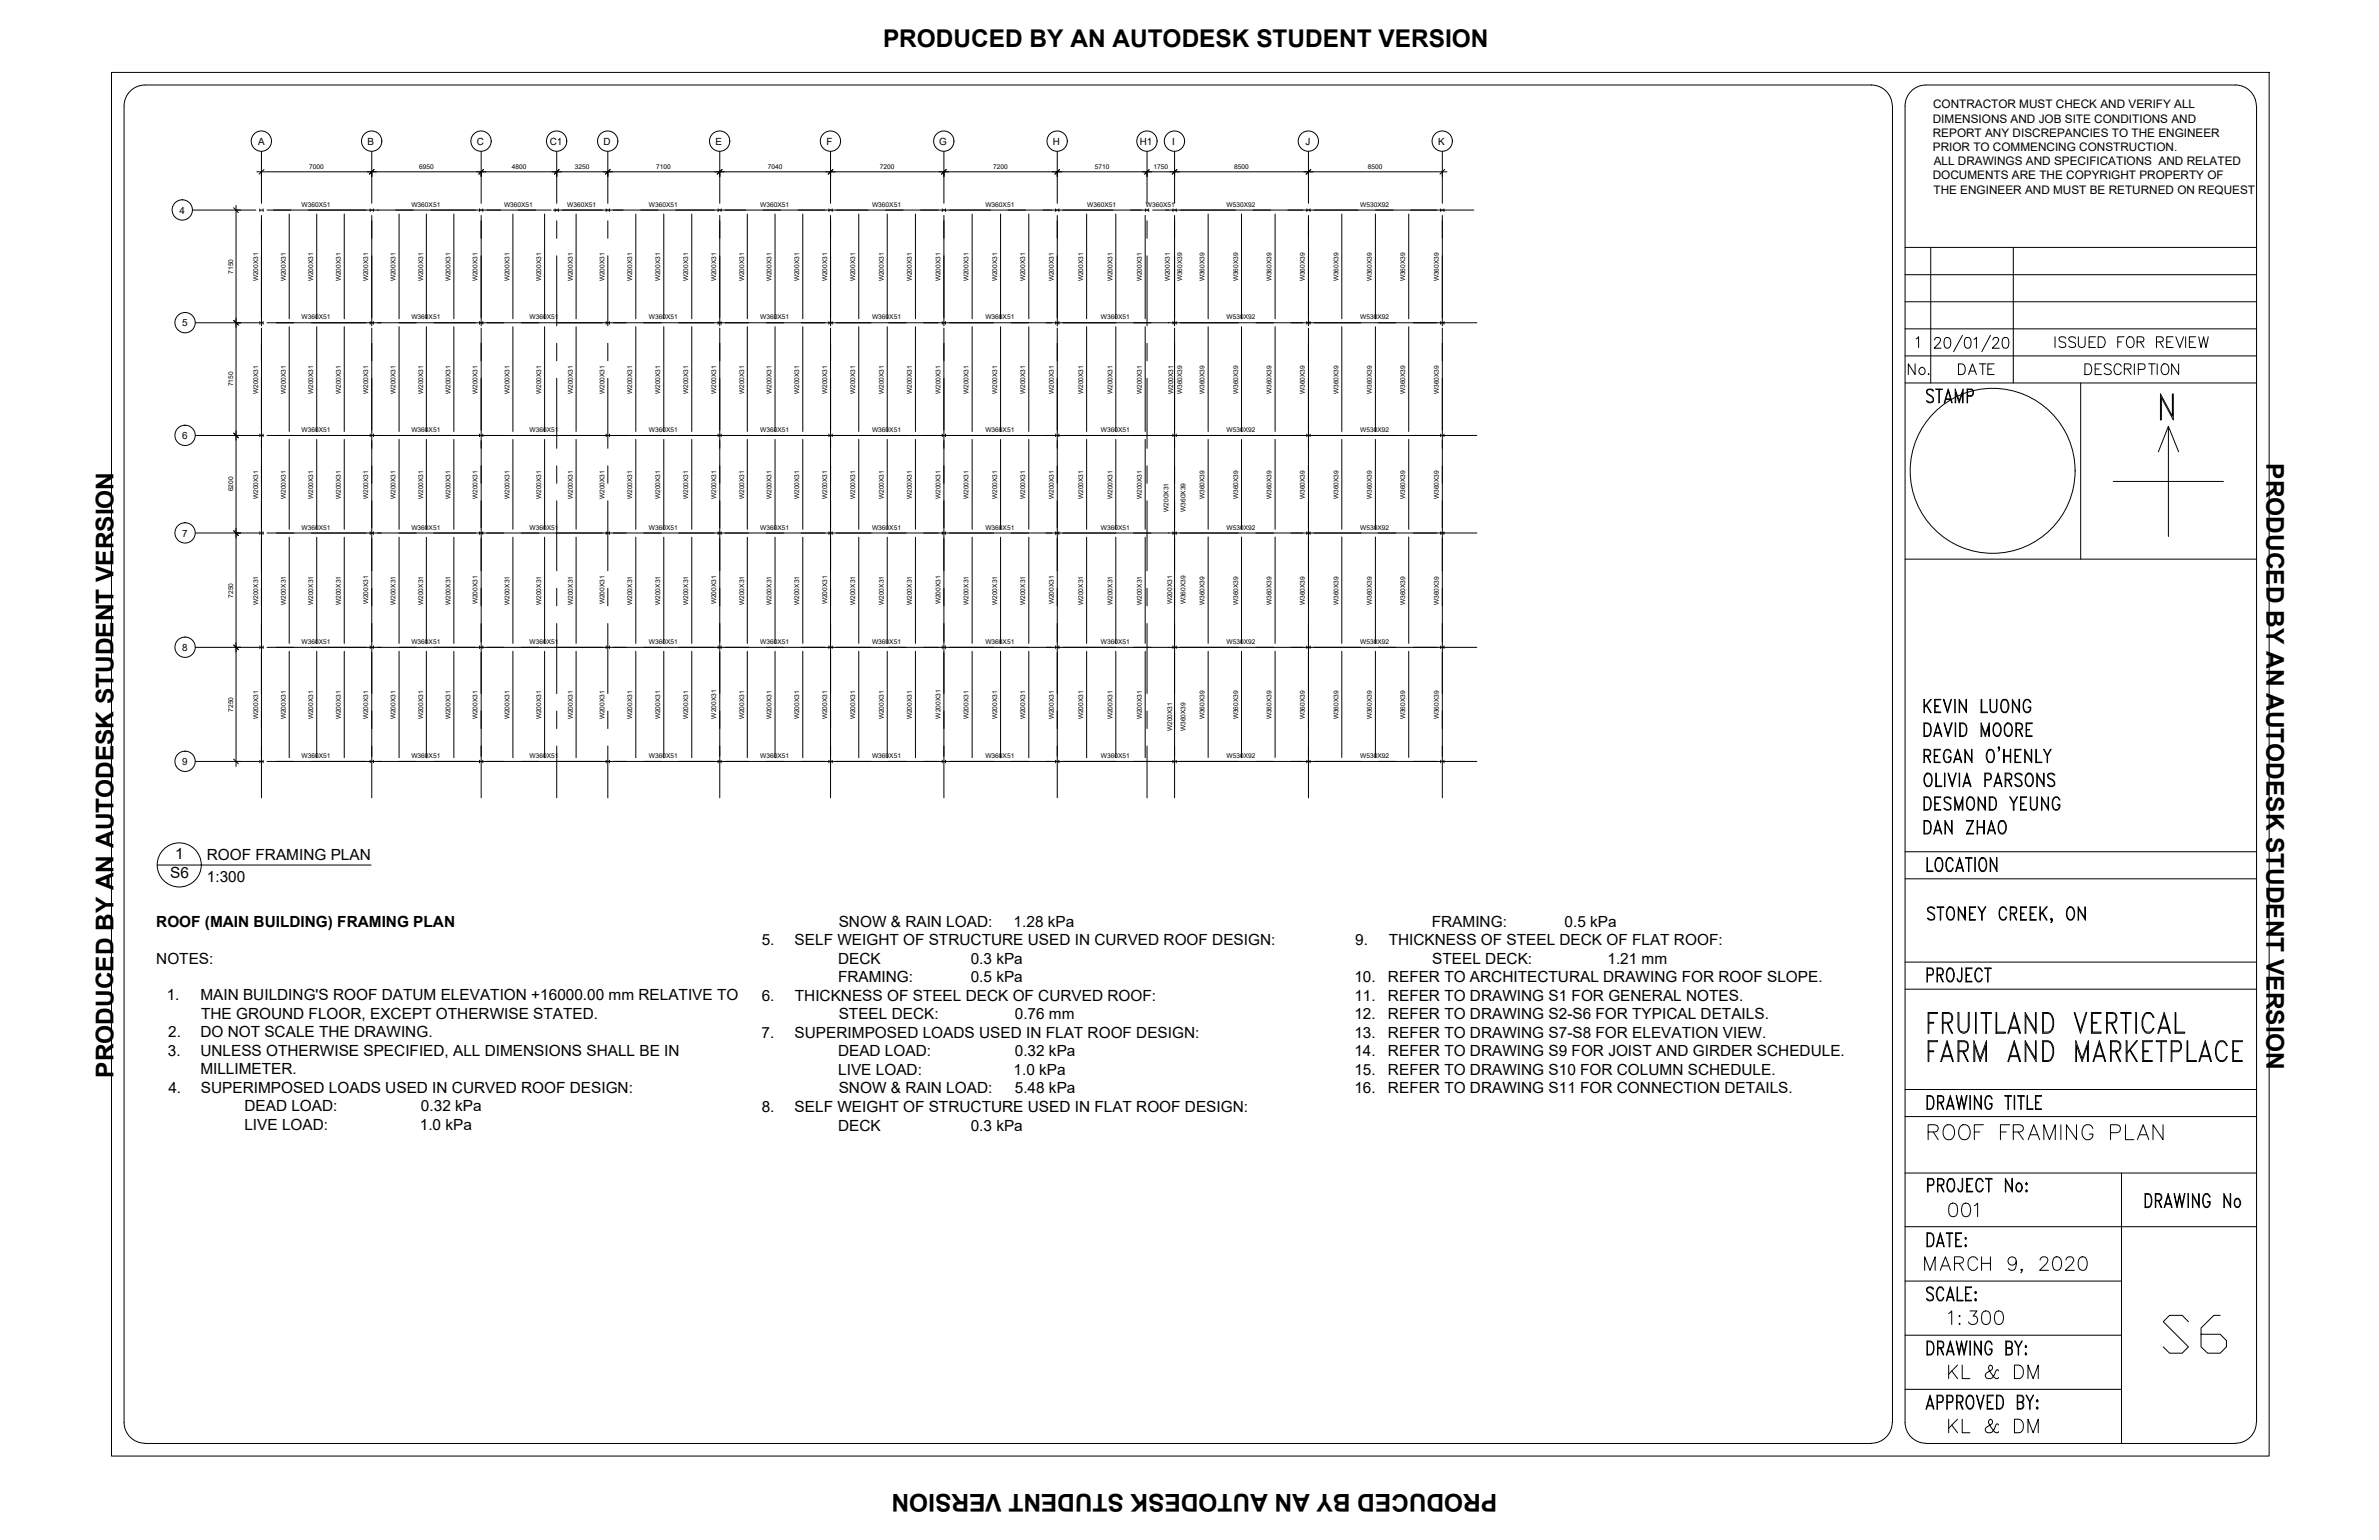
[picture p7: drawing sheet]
<svg xmlns="http://www.w3.org/2000/svg" width="432mm" height="279mm" viewBox="0 0 432 279" stroke-linecap="round" stroke-linejoin="round" font-family="sans-serif">
<defs><g id="words">
<text font-size="11" x="391.6" y="246.6">S6</text>
<g font-size="6.2">
<text x="349.2" y="208.1">ROOF FRAMING PLAN</text>
<text x="348.5" y="232.1">MARCH 9, 2020</text>
</g>
<g font-size="5.7">
<text x="348.9" y="74.4">STAMP</text>
<text x="352.8" y="221.9">001</text>
<text x="352.8" y="241.7">1:300</text>
<text x="352.8" y="261.1">KL &amp; DM</text>
</g>
<text font-size="5.3" x="352.8" y="251.2">KL &amp; DM</text>
<g font-size="4.9">
<text x="372.2" y="64.2">ISSUED FOR REVIEW</text>
<text x="345.4" y="69.1">No.</text>
<text x="354.5" y="69.1">DATE</text>
</g>
<g font-size="4.4">
<text x="160.3" y="8.6">PRODUCED BY AN AUTODESK STUDENT VERSION</text>
<text x="411.4" y="84.1" transform="rotate(90 411.4 84.1)">PRODUCED BY AN AUTODESK STUDENT VERSION</text>
<text x="20.6" y="195.5" transform="rotate(-90 20.6 195.5)">PRODUCED BY AN AUTODESK STUDENT VERSION</text>
<text x="271.7" y="271" transform="rotate(180 271.7 271)">PRODUCED BY AN AUTODESK STUDENT VERSION</text>
</g>
<g font-size="2.8">
<text x="31.8" y="155.9">1</text>
<text x="30.9" y="159.2">S6</text>
<text x="37.5" y="156">ROOF FRAMING PLAN</text>
<text x="37.5" y="160.1">1:300</text>
<text x="28.4" y="168.1">ROOF (MAIN BUILDING) FRAMING PLAN</text>
<text x="138.3" y="171.5">5.</text>
<text x="144.2" y="171.5">SELF WEIGHT OF STRUCTURE USED IN CURVED ROOF DESIGN:</text>
<text x="152.2" y="168.1">SNOW &amp; RAIN LOAD:</text>
<text x="184" y="168.1">1.28 kPa</text>
<text x="246" y="171.5">9.</text>
<text x="252.1" y="171.5">THICKNESS OF STEEL DECK OF FLAT ROOF:</text>
<text x="259.9" y="168.1">FRAMING:</text>
<text x="284" y="168.1">0.5 kPa</text>
<text x="28.4" y="174.8">NOTES:</text>
<text x="152.1" y="174.9">DECK</text>
<text x="152.1" y="178.2">FRAMING:</text>
<text x="176.2" y="174.9">0.3 kPa</text>
<text x="176.2" y="178.2">0.5 kPa</text>
<text x="245.8" y="178.2">10.</text>
<text x="251.9" y="178.2">REFER TO ARCHITECTURAL DRAWING FOR ROOF SLOPE.</text>
<text x="260" y="174.9">STEEL DECK:</text>
<text x="291.8" y="174.9">1.21 mm</text>
<text x="30.3" y="181.5">1.</text>
<text x="36.4" y="181.5">MAIN BUILDING'S ROOF DATUM ELEVATION +16000.00 mm RELATIVE TO</text>
<text x="36.5" y="184.8">THE GROUND FLOOR, EXCEPT OTHERWISE STATED.</text>
<text x="138.3" y="181.5">6.</text>
<text x="144.3" y="181.5">THICKNESS OF STEEL DECK OF CURVED ROOF:</text>
<text x="152.2" y="184.9">STEEL DECK:</text>
<text x="184.2" y="184.9">0.76 mm</text>
<text x="245.8" y="181.5">11.</text>
<text x="245.8" y="184.9">12.</text>
<text x="251.9" y="181.5">REFER TO DRAWING S1 FOR GENERAL NOTES.</text>
<text x="251.9" y="184.9">REFER TO DRAWING S2-S6 FOR TYPICAL DETAILS.</text>
<text x="30.5" y="191.6">3.</text>
<text x="30.5" y="188.2">2.</text>
<text x="36.4" y="188.2">DO NOT SCALE THE DRAWING.</text>
<text x="36.4" y="191.6">UNLESS OTHERWISE SPECIFIED, ALL DIMENSIONS SHALL BE IN</text>
<text x="138.2" y="188.3">7.</text>
<text x="144.2" y="188.3">SUPERIMPOSED LOADS USED IN FLAT ROOF DESIGN:</text>
<text x="152.1" y="191.7">DEAD LOAD:</text>
<text x="184.2" y="191.7">0.32 kPa</text>
<text x="245.8" y="188.3">13.</text>
<text x="245.8" y="191.7">14.</text>
<text x="251.9" y="188.3">REFER TO DRAWING S7-S8 FOR ELEVATION VIEW.</text>
<text x="251.9" y="191.7">REFER TO DRAWING S9 FOR JOIST AND GIRDER SCHEDULE.</text>
<text x="36.4" y="194.9">MILLIMETER.</text>
<text x="152.1" y="195">LIVE LOAD:</text>
<text x="184" y="195">1.0 kPa</text>
<text x="245.8" y="195">15.</text>
<text x="251.9" y="195">REFER TO DRAWING S10 FOR COLUMN SCHEDULE.</text>
<text x="30.6" y="198.3">4.</text>
<text x="36.4" y="198.3">SUPERIMPOSED LOADS USED IN CURVED ROOF DESIGN:</text>
<text x="44.4" y="201.6">DEAD LOAD:</text>
<text x="76.4" y="201.6">0.32 kPa</text>
<text x="138.3" y="201.7">8.</text>
<text x="144.2" y="201.7">SELF WEIGHT OF STRUCTURE USED IN FLAT ROOF DESIGN:</text>
<text x="152.2" y="198.4">SNOW &amp; RAIN LOAD:</text>
<text x="184.2" y="198.4">5.48 kPa</text>
<text x="245.8" y="198.4">16.</text>
<text x="251.9" y="198.4">REFER TO DRAWING S11 FOR CONNECTION DETAILS.</text>
<text x="44.4" y="205">LIVE LOAD:</text>
<text x="76.2" y="205">1.0 kPa</text>
<text x="152.1" y="205.1">DECK</text>
<text x="176.2" y="205.1">0.3 kPa</text>
</g>
<g font-size="2.1">
<text x="350.8" y="22.2">DIMENSIONS AND JOB SITE CONDITIONS AND</text>
<text x="350.9" y="19.7">CONTRACTOR MUST CHECK AND VERIFY ALL</text>
<text x="350.8" y="24.8">REPORT ANY DISCREPANCIES TO THE ENGINEER</text>
<text x="350.8" y="27.4">PRIOR TO COMMENCING CONSTRUCTION.</text>
<text x="351" y="30">ALL DRAWINGS AND SPECIFICATIONS AND RELATED</text>
<text x="350.8" y="32.5">DOCUMENTS ARE THE COPYRIGHT PROPERTY OF</text>
<text x="350.9" y="35.1">THE ENGINEER AND MUST BE RETURNED ON REQUEST</text>
</g>
<g font-size="1.8">
<text x="46.9" y="26.2">A</text>
<text x="66.7" y="26.2">B</text>
<text x="86.6" y="26.2">C</text>
<text x="99.8" y="26.2">C1</text>
<text x="109.5" y="26.2">D</text>
<text x="129.9" y="26.2">E</text>
<text x="150" y="26.2">F</text>
<text x="170.5" y="26.2">G</text>
<text x="191.1" y="26.2">H</text>
<text x="206.9" y="26.2">H1</text>
<text x="212.8" y="26.2">I</text>
<text x="237" y="26.2">J</text>
<text x="261" y="26.2">K</text>
<text x="32.6" y="38.7">4</text>
<text x="33.1" y="59.2">5</text>
<text x="33.1" y="79.6">6</text>
<text x="33.1" y="97.3">7</text>
<text x="33.1" y="118">8</text>
<text x="33.1" y="138.8">9</text>
</g>
<g font-size="1.2">
<text x="56.1" y="30.7">7000</text>
<text x="76.1" y="30.7">6950</text>
<text x="92.9" y="30.7">4800</text>
<text x="104.4" y="30.7">3250</text>
<text x="119.1" y="30.7">7100</text>
<text x="139.4" y="30.7">7040</text>
<text x="159.7" y="30.7">7200</text>
<text x="180.3" y="30.7">7200</text>
<text x="198.7" y="30.7">5710</text>
<text x="209.3" y="30.7">1750</text>
<text x="224" y="30.7">8500</text>
<text x="248.3" y="30.7">8500</text>
<text x="54.7" y="37.5">W360X51</text>
<text x="74.7" y="37.5">W360X51</text>
<text x="91.5" y="37.5">W360X51</text>
<text x="103" y="37.5">W360X51</text>
<text x="117.8" y="37.5">W360X51</text>
<text x="138" y="37.5">W360X51</text>
<text x="158.3" y="37.5">W360X51</text>
<text x="178.9" y="37.5">W360X51</text>
<text x="197.3" y="37.5">W360X51</text>
<text x="208" y="37.5">W360X51</text>
<text x="222.6" y="37.5">W530X92</text>
<text x="246.9" y="37.5">W530X92</text>
<text x="42.3" y="49.7" transform="rotate(-90 42.3 49.7)">7150</text>
<text x="46.9" y="51.1" transform="rotate(-90 46.9 51.1)">W200X31</text>
<text x="51.9" y="51.1" transform="rotate(-90 51.9 51.1)">W200X31</text>
<text x="56.9" y="51.1" transform="rotate(-90 56.9 51.1)">W200X31</text>
<text x="61.8" y="51.1" transform="rotate(-90 61.8 51.1)">W200X31</text>
<text x="66.8" y="51.1" transform="rotate(-90 66.8 51.1)">W200X31</text>
<text x="71.8" y="51.1" transform="rotate(-90 71.8 51.1)">W200X31</text>
<text x="76.8" y="51.1" transform="rotate(-90 76.8 51.1)">W200X31</text>
<text x="81.7" y="51.1" transform="rotate(-90 81.7 51.1)">W200X31</text>
<text x="86.7" y="51.1" transform="rotate(-90 86.7 51.1)">W200X31</text>
<text x="92.5" y="51.1" transform="rotate(-90 92.5 51.1)">W200X31</text>
<text x="98.2" y="51.1" transform="rotate(-90 98.2 51.1)">W200X31</text>
<text x="104" y="51.1" transform="rotate(-90 104 51.1)">W200X31</text>
<text x="109.7" y="51.1" transform="rotate(-90 109.7 51.1)">W200X31</text>
<text x="114.8" y="51.1" transform="rotate(-90 114.8 51.1)">W200X31</text>
<text x="119.8" y="51.1" transform="rotate(-90 119.8 51.1)">W200X31</text>
<text x="124.9" y="51.1" transform="rotate(-90 124.9 51.1)">W200X31</text>
<text x="130" y="51.1" transform="rotate(-90 130 51.1)">W200X31</text>
<text x="135" y="51.1" transform="rotate(-90 135 51.1)">W200X31</text>
<text x="140" y="51.1" transform="rotate(-90 140 51.1)">W200X31</text>
<text x="145.1" y="51.1" transform="rotate(-90 145.1 51.1)">W200X31</text>
<text x="150.1" y="51.1" transform="rotate(-90 150.1 51.1)">W200X31</text>
<text x="155.2" y="51.1" transform="rotate(-90 155.2 51.1)">W200X31</text>
<text x="160.4" y="51.1" transform="rotate(-90 160.4 51.1)">W200X31</text>
<text x="165.5" y="51.1" transform="rotate(-90 165.5 51.1)">W200X31</text>
<text x="170.7" y="51.1" transform="rotate(-90 170.7 51.1)">W200X31</text>
<text x="175.8" y="51.1" transform="rotate(-90 175.8 51.1)">W200X31</text>
<text x="181" y="51.1" transform="rotate(-90 181 51.1)">W200X31</text>
<text x="186.1" y="51.1" transform="rotate(-90 186.1 51.1)">W200X31</text>
<text x="191.3" y="51.1" transform="rotate(-90 191.3 51.1)">W200X31</text>
<text x="196.6" y="51.1" transform="rotate(-90 196.6 51.1)">W200X31</text>
<text x="201.9" y="51.1" transform="rotate(-90 201.9 51.1)">W200X31</text>
<text x="207.3" y="51.1" transform="rotate(-90 207.3 51.1)">W200X31</text>
<text x="212.3" y="51.1" transform="rotate(-90 212.3 51.1)">W200X31</text>
<text x="214.5" y="51.1" transform="rotate(-90 214.5 51.1)">W360X39</text>
<text x="218.7" y="51.1" transform="rotate(-90 218.7 51.1)">W360X39</text>
<text x="224.7" y="51.1" transform="rotate(-90 224.7 51.1)">W360X39</text>
<text x="230.8" y="51.1" transform="rotate(-90 230.8 51.1)">W360X39</text>
<text x="236.9" y="51.1" transform="rotate(-90 236.9 51.1)">W360X39</text>
<text x="243" y="51.1" transform="rotate(-90 243 51.1)">W360X39</text>
<text x="249" y="51.1" transform="rotate(-90 249 51.1)">W360X39</text>
<text x="255.1" y="51.1" transform="rotate(-90 255.1 51.1)">W360X39</text>
<text x="261.2" y="51.1" transform="rotate(-90 261.2 51.1)">W360X39</text>
<text x="54.7" y="57.9">W360X51</text>
<text x="74.7" y="57.9">W360X51</text>
<text x="96.1" y="57.9">W360X51</text>
<text x="117.8" y="57.9">W360X51</text>
<text x="138" y="57.9">W360X51</text>
<text x="158.3" y="57.9">W360X51</text>
<text x="178.9" y="57.9">W360X51</text>
<text x="199.8" y="57.9">W360X51</text>
<text x="222.6" y="57.9">W530X92</text>
<text x="246.9" y="57.9">W530X92</text>
<text x="42.3" y="70.1" transform="rotate(-90 42.3 70.1)">7150</text>
<text x="46.9" y="71.5" transform="rotate(-90 46.9 71.5)">W200X31</text>
<text x="51.9" y="71.5" transform="rotate(-90 51.9 71.5)">W200X31</text>
<text x="56.9" y="71.5" transform="rotate(-90 56.9 71.5)">W200X31</text>
<text x="61.8" y="71.5" transform="rotate(-90 61.8 71.5)">W200X31</text>
<text x="66.8" y="71.5" transform="rotate(-90 66.8 71.5)">W200X31</text>
<text x="71.8" y="71.5" transform="rotate(-90 71.8 71.5)">W200X31</text>
<text x="76.8" y="71.5" transform="rotate(-90 76.8 71.5)">W200X31</text>
<text x="81.7" y="71.5" transform="rotate(-90 81.7 71.5)">W200X31</text>
<text x="86.7" y="71.5" transform="rotate(-90 86.7 71.5)">W200X31</text>
<text x="92.5" y="71.5" transform="rotate(-90 92.5 71.5)">W200X31</text>
<text x="98.2" y="71.5" transform="rotate(-90 98.2 71.5)">W200X31</text>
<text x="104" y="71.5" transform="rotate(-90 104 71.5)">W200X31</text>
<text x="109.7" y="71.5" transform="rotate(-90 109.7 71.5)">W200X31</text>
<text x="114.8" y="71.5" transform="rotate(-90 114.8 71.5)">W200X31</text>
<text x="119.8" y="71.5" transform="rotate(-90 119.8 71.5)">W200X31</text>
<text x="124.9" y="71.5" transform="rotate(-90 124.9 71.5)">W200X31</text>
<text x="130" y="71.5" transform="rotate(-90 130 71.5)">W200X31</text>
<text x="135" y="71.5" transform="rotate(-90 135 71.5)">W200X31</text>
<text x="140" y="71.5" transform="rotate(-90 140 71.5)">W200X31</text>
<text x="145.1" y="71.5" transform="rotate(-90 145.1 71.5)">W200X31</text>
<text x="150.1" y="71.5" transform="rotate(-90 150.1 71.5)">W200X31</text>
<text x="155.2" y="71.5" transform="rotate(-90 155.2 71.5)">W200X31</text>
<text x="160.4" y="71.5" transform="rotate(-90 160.4 71.5)">W200X31</text>
<text x="165.5" y="71.5" transform="rotate(-90 165.5 71.5)">W200X31</text>
<text x="170.7" y="71.5" transform="rotate(-90 170.7 71.5)">W200X31</text>
<text x="175.8" y="71.5" transform="rotate(-90 175.8 71.5)">W200X31</text>
<text x="181" y="71.5" transform="rotate(-90 181 71.5)">W200X31</text>
<text x="186.1" y="71.5" transform="rotate(-90 186.1 71.5)">W200X31</text>
<text x="191.3" y="71.5" transform="rotate(-90 191.3 71.5)">W200X31</text>
<text x="196.6" y="71.5" transform="rotate(-90 196.6 71.5)">W200X31</text>
<text x="201.9" y="71.5" transform="rotate(-90 201.9 71.5)">W200X31</text>
<text x="207.3" y="71.5" transform="rotate(-90 207.3 71.5)">W200X31</text>
<text x="212.9" y="71.5" transform="rotate(-90 212.9 71.5)">W200X31</text>
<text x="214.5" y="71.5" transform="rotate(-90 214.5 71.5)">W360X39</text>
<text x="218.7" y="71.5" transform="rotate(-90 218.7 71.5)">W360X39</text>
<text x="224.7" y="71.5" transform="rotate(-90 224.7 71.5)">W360X39</text>
<text x="230.8" y="71.5" transform="rotate(-90 230.8 71.5)">W360X39</text>
<text x="236.9" y="71.5" transform="rotate(-90 236.9 71.5)">W360X39</text>
<text x="243" y="71.5" transform="rotate(-90 243 71.5)">W360X39</text>
<text x="249" y="71.5" transform="rotate(-90 249 71.5)">W360X39</text>
<text x="255.1" y="71.5" transform="rotate(-90 255.1 71.5)">W360X39</text>
<text x="261.2" y="71.5" transform="rotate(-90 261.2 71.5)">W360X39</text>
<text x="54.7" y="78.4">W360X51</text>
<text x="74.7" y="78.4">W360X51</text>
<text x="96.1" y="78.4">W360X51</text>
<text x="117.8" y="78.4">W360X51</text>
<text x="138" y="78.4">W360X51</text>
<text x="158.3" y="78.4">W360X51</text>
<text x="178.9" y="78.4">W360X51</text>
<text x="199.8" y="78.4">W360X51</text>
<text x="222.6" y="78.4">W530X92</text>
<text x="246.9" y="78.4">W530X92</text>
<text x="42.3" y="89.2" transform="rotate(-90 42.3 89.2)">6200</text>
<text x="46.9" y="90.6" transform="rotate(-90 46.9 90.6)">W200X31</text>
<text x="51.9" y="90.6" transform="rotate(-90 51.9 90.6)">W200X31</text>
<text x="56.9" y="90.6" transform="rotate(-90 56.9 90.6)">W200X31</text>
<text x="61.8" y="90.6" transform="rotate(-90 61.8 90.6)">W200X31</text>
<text x="66.8" y="90.6" transform="rotate(-90 66.8 90.6)">W200X31</text>
<text x="71.8" y="90.6" transform="rotate(-90 71.8 90.6)">W200X31</text>
<text x="76.8" y="90.6" transform="rotate(-90 76.8 90.6)">W200X31</text>
<text x="81.7" y="90.6" transform="rotate(-90 81.7 90.6)">W200X31</text>
<text x="86.7" y="90.6" transform="rotate(-90 86.7 90.6)">W200X31</text>
<text x="92.5" y="90.6" transform="rotate(-90 92.5 90.6)">W200X31</text>
<text x="98.2" y="90.6" transform="rotate(-90 98.2 90.6)">W200X31</text>
<text x="104" y="90.6" transform="rotate(-90 104 90.6)">W200X31</text>
<text x="109.7" y="90.6" transform="rotate(-90 109.7 90.6)">W200X31</text>
<text x="114.8" y="90.6" transform="rotate(-90 114.8 90.6)">W200X31</text>
<text x="119.8" y="90.6" transform="rotate(-90 119.8 90.6)">W200X31</text>
<text x="124.9" y="90.6" transform="rotate(-90 124.9 90.6)">W200X31</text>
<text x="130" y="90.6" transform="rotate(-90 130 90.6)">W200X31</text>
<text x="135" y="90.6" transform="rotate(-90 135 90.6)">W200X31</text>
<text x="140" y="90.6" transform="rotate(-90 140 90.6)">W200X31</text>
<text x="145.1" y="90.6" transform="rotate(-90 145.1 90.6)">W200X31</text>
<text x="150.1" y="90.6" transform="rotate(-90 150.1 90.6)">W200X31</text>
<text x="155.2" y="90.6" transform="rotate(-90 155.2 90.6)">W200X31</text>
<text x="160.4" y="90.6" transform="rotate(-90 160.4 90.6)">W200X31</text>
<text x="165.5" y="90.6" transform="rotate(-90 165.5 90.6)">W200X31</text>
<text x="170.7" y="90.6" transform="rotate(-90 170.7 90.6)">W200X31</text>
<text x="175.8" y="90.6" transform="rotate(-90 175.8 90.6)">W200X31</text>
<text x="181" y="90.6" transform="rotate(-90 181 90.6)">W200X31</text>
<text x="186.1" y="90.6" transform="rotate(-90 186.1 90.6)">W200X31</text>
<text x="191.3" y="90.6" transform="rotate(-90 191.3 90.6)">W200X31</text>
<text x="196.6" y="90.6" transform="rotate(-90 196.6 90.6)">W200X31</text>
<text x="201.9" y="90.6" transform="rotate(-90 201.9 90.6)">W200X31</text>
<text x="207.3" y="90.6" transform="rotate(-90 207.3 90.6)">W200X31</text>
<text x="212.1" y="92.9" transform="rotate(-90 212.1 92.9)">W200X31</text>
<text x="215.2" y="92.9" transform="rotate(-90 215.2 92.9)">W360X39</text>
<text x="218.7" y="90.6" transform="rotate(-90 218.7 90.6)">W360X39</text>
<text x="224.7" y="90.6" transform="rotate(-90 224.7 90.6)">W360X39</text>
<text x="230.8" y="90.6" transform="rotate(-90 230.8 90.6)">W360X39</text>
<text x="236.9" y="90.6" transform="rotate(-90 236.9 90.6)">W360X39</text>
<text x="243" y="90.6" transform="rotate(-90 243 90.6)">W360X39</text>
<text x="249" y="90.6" transform="rotate(-90 249 90.6)">W360X39</text>
<text x="255.1" y="90.6" transform="rotate(-90 255.1 90.6)">W360X39</text>
<text x="261.2" y="90.6" transform="rotate(-90 261.2 90.6)">W360X39</text>
<text x="54.7" y="96.1">W360X51</text>
<text x="74.7" y="96.1">W360X51</text>
<text x="96.1" y="96.1">W360X51</text>
<text x="117.8" y="96.1">W360X51</text>
<text x="138" y="96.1">W360X51</text>
<text x="158.3" y="96.1">W360X51</text>
<text x="178.9" y="96.1">W360X51</text>
<text x="199.8" y="96.1">W360X51</text>
<text x="222.6" y="96.1">W530X92</text>
<text x="246.9" y="96.1">W530X92</text>
<text x="42.3" y="108.4" transform="rotate(-90 42.3 108.4)">7250</text>
<text x="46.9" y="109.8" transform="rotate(-90 46.9 109.8)">W200X31</text>
<text x="51.9" y="109.8" transform="rotate(-90 51.9 109.8)">W200X31</text>
<text x="56.9" y="109.8" transform="rotate(-90 56.9 109.8)">W200X31</text>
<text x="61.8" y="109.8" transform="rotate(-90 61.8 109.8)">W200X31</text>
<text x="66.8" y="109.7" transform="rotate(-90 66.8 109.7)">W200X31</text>
<text x="71.8" y="109.8" transform="rotate(-90 71.8 109.8)">W200X31</text>
<text x="76.8" y="109.8" transform="rotate(-90 76.8 109.8)">W200X31</text>
<text x="81.7" y="109.8" transform="rotate(-90 81.7 109.8)">W200X31</text>
<text x="86.7" y="109.7" transform="rotate(-90 86.7 109.7)">W200X31</text>
<text x="92.5" y="109.8" transform="rotate(-90 92.5 109.8)">W200X31</text>
<text x="98.2" y="109.8" transform="rotate(-90 98.2 109.8)">W200X31</text>
<text x="104" y="109.8" transform="rotate(-90 104 109.8)">W200X31</text>
<text x="109.7" y="109.7" transform="rotate(-90 109.7 109.7)">W200X31</text>
<text x="114.8" y="109.8" transform="rotate(-90 114.8 109.8)">W200X31</text>
<text x="119.8" y="109.8" transform="rotate(-90 119.8 109.8)">W200X31</text>
<text x="124.9" y="109.8" transform="rotate(-90 124.9 109.8)">W200X31</text>
<text x="130" y="109.7" transform="rotate(-90 130 109.7)">W200X31</text>
<text x="135" y="109.8" transform="rotate(-90 135 109.8)">W200X31</text>
<text x="140" y="109.8" transform="rotate(-90 140 109.8)">W200X31</text>
<text x="145.1" y="109.8" transform="rotate(-90 145.1 109.8)">W200X31</text>
<text x="150.1" y="109.7" transform="rotate(-90 150.1 109.7)">W200X31</text>
<text x="155.2" y="109.8" transform="rotate(-90 155.2 109.8)">W200X31</text>
<text x="160.4" y="109.8" transform="rotate(-90 160.4 109.8)">W200X31</text>
<text x="165.5" y="109.8" transform="rotate(-90 165.5 109.8)">W200X31</text>
<text x="170.7" y="109.7" transform="rotate(-90 170.7 109.7)">W200X31</text>
<text x="175.8" y="109.8" transform="rotate(-90 175.8 109.8)">W200X31</text>
<text x="181" y="109.8" transform="rotate(-90 181 109.8)">W200X31</text>
<text x="186.1" y="109.8" transform="rotate(-90 186.1 109.8)">W200X31</text>
<text x="191.3" y="109.7" transform="rotate(-90 191.3 109.7)">W200X31</text>
<text x="196.6" y="109.8" transform="rotate(-90 196.6 109.8)">W200X31</text>
<text x="201.9" y="109.8" transform="rotate(-90 201.9 109.8)">W200X31</text>
<text x="207.3" y="109.8" transform="rotate(-90 207.3 109.8)">W200X31</text>
<text x="212.7" y="109.7" transform="rotate(-90 212.7 109.7)">W200X31</text>
<text x="215.2" y="109.7" transform="rotate(-90 215.2 109.7)">W360X39</text>
<text x="218.7" y="109.8" transform="rotate(-90 218.7 109.8)">W360X39</text>
<text x="224.7" y="109.8" transform="rotate(-90 224.7 109.8)">W360X39</text>
<text x="230.8" y="109.8" transform="rotate(-90 230.8 109.8)">W360X39</text>
<text x="236.9" y="109.8" transform="rotate(-90 236.9 109.8)">W360X39</text>
<text x="243" y="109.8" transform="rotate(-90 243 109.8)">W360X39</text>
<text x="249" y="109.8" transform="rotate(-90 249 109.8)">W360X39</text>
<text x="255.1" y="109.8" transform="rotate(-90 255.1 109.8)">W360X39</text>
<text x="261.2" y="109.8" transform="rotate(-90 261.2 109.8)">W360X39</text>
<text x="54.7" y="116.8">W360X51</text>
<text x="74.7" y="116.8">W360X51</text>
<text x="96.1" y="116.8">W360X51</text>
<text x="117.8" y="116.8">W360X51</text>
<text x="138" y="116.8">W360X51</text>
<text x="158.3" y="116.8">W360X51</text>
<text x="178.9" y="116.8">W360X51</text>
<text x="199.8" y="116.8">W360X51</text>
<text x="222.6" y="116.8">W530X92</text>
<text x="246.9" y="116.8">W530X92</text>
<text x="42.3" y="129.1" transform="rotate(-90 42.3 129.1)">7250</text>
<text x="46.9" y="130.5" transform="rotate(-90 46.9 130.5)">W200X31</text>
<text x="51.9" y="130.5" transform="rotate(-90 51.9 130.5)">W200X31</text>
<text x="56.9" y="130.5" transform="rotate(-90 56.9 130.5)">W200X31</text>
<text x="61.8" y="130.5" transform="rotate(-90 61.8 130.5)">W200X31</text>
<text x="66.8" y="130.5" transform="rotate(-90 66.8 130.5)">W200X31</text>
<text x="71.8" y="130.5" transform="rotate(-90 71.8 130.5)">W200X31</text>
<text x="76.8" y="130.5" transform="rotate(-90 76.8 130.5)">W200X31</text>
<text x="81.7" y="130.5" transform="rotate(-90 81.7 130.5)">W200X31</text>
<text x="86.7" y="130.5" transform="rotate(-90 86.7 130.5)">W200X31</text>
<text x="92.5" y="130.5" transform="rotate(-90 92.5 130.5)">W200X31</text>
<text x="98.2" y="130.5" transform="rotate(-90 98.2 130.5)">W200X31</text>
<text x="104" y="130.5" transform="rotate(-90 104 130.5)">W200X31</text>
<text x="109.7" y="130.5" transform="rotate(-90 109.7 130.5)">W200X31</text>
<text x="114.8" y="130.5" transform="rotate(-90 114.8 130.5)">W200X31</text>
<text x="119.8" y="130.5" transform="rotate(-90 119.8 130.5)">W200X31</text>
<text x="124.9" y="130.5" transform="rotate(-90 124.9 130.5)">W200X31</text>
<text x="130" y="130.4" transform="rotate(-90 130 130.4)">W200X31</text>
<text x="135" y="130.5" transform="rotate(-90 135 130.5)">W200X31</text>
<text x="140" y="130.5" transform="rotate(-90 140 130.5)">W200X31</text>
<text x="145.1" y="130.5" transform="rotate(-90 145.1 130.5)">W200X31</text>
<text x="150.1" y="130.5" transform="rotate(-90 150.1 130.5)">W200X31</text>
<text x="155.2" y="130.5" transform="rotate(-90 155.2 130.5)">W200X31</text>
<text x="160.4" y="130.5" transform="rotate(-90 160.4 130.5)">W200X31</text>
<text x="165.5" y="130.5" transform="rotate(-90 165.5 130.5)">W200X31</text>
<text x="170.7" y="130.4" transform="rotate(-90 170.7 130.4)">W200X31</text>
<text x="175.8" y="130.5" transform="rotate(-90 175.8 130.5)">W200X31</text>
<text x="181" y="130.5" transform="rotate(-90 181 130.5)">W200X31</text>
<text x="186.1" y="130.5" transform="rotate(-90 186.1 130.5)">W200X31</text>
<text x="191.3" y="130.5" transform="rotate(-90 191.3 130.5)">W200X31</text>
<text x="196.6" y="130.5" transform="rotate(-90 196.6 130.5)">W200X31</text>
<text x="201.9" y="130.5" transform="rotate(-90 201.9 130.5)">W200X31</text>
<text x="207.3" y="130.5" transform="rotate(-90 207.3 130.5)">W200X31</text>
<text x="218.7" y="130.5" transform="rotate(-90 218.7 130.5)">W360X39</text>
<text x="224.7" y="130.5" transform="rotate(-90 224.7 130.5)">W360X39</text>
<text x="230.8" y="130.5" transform="rotate(-90 230.8 130.5)">W360X39</text>
<text x="236.9" y="130.5" transform="rotate(-90 236.9 130.5)">W360X39</text>
<text x="243" y="130.5" transform="rotate(-90 243 130.5)">W360X39</text>
<text x="249" y="130.5" transform="rotate(-90 249 130.5)">W360X39</text>
<text x="255.1" y="130.5" transform="rotate(-90 255.1 130.5)">W360X39</text>
<text x="261.2" y="130.5" transform="rotate(-90 261.2 130.5)">W360X39</text>
<text x="54.7" y="137.6">W360X51</text>
<text x="74.7" y="137.6">W360X51</text>
<text x="96.1" y="137.6">W360X51</text>
<text x="117.8" y="137.6">W360X51</text>
<text x="138" y="137.6">W360X51</text>
<text x="158.3" y="137.6">W360X51</text>
<text x="178.9" y="137.6">W360X51</text>
<text x="199.8" y="137.6">W360X51</text>
<text x="212.7" y="132.7" transform="rotate(-90 212.7 132.7)">W200X31</text>
<text x="215.2" y="132.7" transform="rotate(-90 215.2 132.7)">W360X39</text>
<text x="222.6" y="137.6">W530X92</text>
<text x="246.9" y="137.6">W530X92</text>
</g>
</g></defs>
<g fill="none" stroke="#000" stroke-width=".18">
<path d="M20.2 13.1h391.7v251.1h-391.7zM22.5 19.2v238.9M339.7 15.4a3.8 3.8 0 0 1 3.8 3.8M339.7 15.4h-313.4a3.8 3.8 0 0 0-3.8 3.8M343.5 19.2v238.9M345.8 19.2v238.9M345.8 19.2a3.8 3.8 0 0 1 3.8-3.8h56.2a3.8 3.8 0 0 1 3.7 3.8M409.6 19.2v238.9M35 38.1h11.4M42.4 37.7l.9 .9M42.8 37.3v101.7M46.6 31.2h216"/>
<path d="M47.2 38.1h.6M47.2 37.9v.5M47.5 27.5v9.4M47.5 39.1v20M47.8 37.9v.5M47.9 30.7l-.9 .9M48.5 38.1h51.5M52.5 38.8v19M57.5 38.8v19M62.5 38.8v19M67.2 37.9v.5M67.5 27.5v9.4"/>
<path d="M67.5 39.1v20M67.8 37.9v.5M67.9 30.7l-.8 .9M72.4 38.8v19M77.4 38.8v19M82.4 38.8v19M87 37.9v.5M87.3 27.5v9.4M87.3 39.1v20M87.6 37.9v.5M87.8 30.7l-.9 .9M93.1 38.8v19"/>
<path d="M98.8 38.8v19M100.4 38.1h108.1M100.8 37.9v.5M101 27.5v9.4M101.3 37.9v.5M101.5 30.7l-.9 .9M104.6 38.8v19M110 37.9v.5M110.3 27.5v9.4M110.6 37.9v.5M110.7 30.7l-.8 .9M115.4 38.8v19"/>
<path d="M120.5 38.8v19M125.6 38.8v19M130.3 37.9v.5M130.6 27.5v9.4M130.6 39.1v20M130.9 37.9v.5M131.1 30.7l-.9 .9M135.6 38.8v19M140.7 38.8v19M145.7 38.8v19M150.5 37.9v.5M150.7 27.5v9.4"/>
<path d="M150.7 39.1v20M151 37.9v.5M151.2 30.7l-.9 .9M155.9 38.8v19M161 38.8v19M166.2 38.8v19M171 37.9v.5M171.3 27.5v9.4M171.3 39.1v20M171.6 37.9v.5M171.7 30.7l-.8 .9M176.4 38.8v19"/>
<path d="M181.6 38.8v19M186.7 38.8v19M191.6 37.9v.5M191.9 27.5v9.4M191.9 39.1v20M192.2 37.9v.5M192.3 30.7l-.8 .9M197.2 38.8v19M202.5 38.8v19M207.9 39.1v18.7M207.9 37.9v.5M208.2 27.5v9.4"/>
<path d="M208.5 37.9v.5M208.6 30.7l-.8 .9M209.2 38.1h58.3M212.9 37.9v.5M213.2 27.5v9.4M213.2 39.1v20M213.5 37.9v.5M213.6 30.7l-.8 .9M219.3 38.8v19M225.3 38.8v19M231.4 38.8v19M237.2 37.9v.5"/>
<path d="M237.5 27.5v9.4M237.5 39.1v20M237.8 37.9v.5M237.9 30.7l-.8 .9M243.5 38.8v19M249.6 38.8v19M255.7 38.8v19M261.5 37.9v.5M261.8 27.5v9.4M261.8 39.1v20M262.1 37.9v.5M262.2 30.7l-.8 .9"/>
<path d="M35.5 58.6h11.5M42.4 58.1l.9 .9M47.2 58.6h.6M47.2 58.3v.5M47.5 59.5v85.3M47.8 58.3v.5M48.5 58.6h219.6M52.5 59.3v19M57.5 59.3v19M62.5 59.3v19M67.2 58.3v.5M67.5 59.5v85.3"/>
<path d="M67.8 58.3v.5M72.4 59.3v19M77.4 59.3v19M82.4 59.3v19M87 58.3v.5M87.3 59.5v85.3M87.6 58.3v.5M93.1 59.3v19M98.8 59.3v19M101 40.1v3.1M101 46.4v12.7M104.6 59.3v19"/>
<path d="M110 58.3v.5M110.3 40.1v3.1M110.3 46.4v12.7M110.6 58.3v.5M115.4 59.3v19M120.5 59.3v19M125.6 59.3v19M130.3 58.3v.5M130.6 59.5v85.3M130.9 58.3v.5M135.6 59.3v19M140.7 59.3v19"/>
<path d="M145.7 59.3v19M150.5 58.3v.5M150.7 59.5v85.3M151 58.3v.5M155.9 59.3v19M161 59.3v19M166.2 59.3v19M171 58.3v.5M171.3 59.5v85.3M171.6 58.3v.5M176.4 59.3v19M181.6 59.3v19"/>
<path d="M186.7 59.3v19M191.6 58.3v.5M191.9 59.5v85.3M192.2 58.3v.5M197.2 59.3v19M202.5 59.3v19M207.9 59.3v19M208.2 40.1v3.1M208.2 46.4v12.7M212.9 58.3v.5M213.2 59.5v85.3M213.5 58.3v.5"/>
<path d="M219.3 59.3v19M225.3 59.3v19M231.4 59.3v19M237.2 58.3v.5M237.5 59.5v85.3M237.8 58.3v.5M243.5 59.3v19M249.6 59.3v19M255.7 59.3v19M261.5 58.3v.5M261.8 59.5v85.3M262.1 58.3v.5"/>
<path d="M345.8 44.9h63.8M345.8 54.8h63.8M345.8 49.8h63.8M345.8 59.7h63.8M350.4 44.9v24.6M365.4 44.9v24.6M35.5 79h11.5M42.4 78.6l.9 .8M47.2 79h.6M47.2 78.8v.4M47.8 78.8v.4M48.5 79h219.6"/>
<path d="M52.5 79.7v16.3M57.5 79.7v16.3M62.5 79.7v16.3M67.2 78.8v.4M67.8 78.8v.4M72.4 79.7v16.3M77.4 79.7v16.3M82.4 79.7v16.3M87 78.8v.4M87.6 78.8v.4M93.1 79.7v16.3M98.8 79.7v16.3"/>
<path d="M101 62.3v3.2M101 68.6v12.7M104.6 79.7v16.3M110 78.8v.4M110.3 62.3v3.2M110.3 68.6v12.7M110.6 78.8v.4M115.4 79.7v16.3M120.5 79.7v16.3M125.6 79.7v16.3M130.3 78.8v.4M130.9 78.8v.4"/>
<path d="M135.6 79.7v16.3M140.7 79.7v16.3M145.7 79.7v16.3M150.5 78.8v.4M151 78.8v.4M155.9 79.7v16.3M161 79.7v16.3M166.2 79.7v16.3M171 78.8v.4M171.6 78.8v.4M176.4 79.7v16.3M181.6 79.7v16.3"/>
<path d="M186.7 79.7v16.3M191.6 78.8v.4M192.2 78.8v.4M197.2 79.7v16.3M202.5 79.7v16.3M207.9 79.7v16.3M208.2 62.3v3.2M208.2 68.6v12.7M212.9 78.8v.4M213.5 78.8v.4M219.3 79.7v16.3M225.3 79.7v16.3"/>
<path d="M231.4 79.7v16.3M237.2 78.8v.4M237.8 78.8v.4M243.5 79.7v16.3M249.6 79.7v16.3M255.7 79.7v16.3M261.5 78.8v.4M262.1 78.8v.4M345.8 69.5h63.8M345.8 64.6h63.8M347.8 61.5l.4-.4v1.9M351.2 61.7v-.3l.3-.2 .5 .1a.44 .44 0 0 1 .1 .6l-1 1.3h1.2"/>
<path d="M353.1 61.3a.63 .63 0 0 1 .9 .3 1.66 1.66 0 0 1-.2 1.5l-.4 .1a1.12 1.12 0 0 1-.5-1.6zM356.2 60.8l-1.6 3M356.8 61.3a.61 .61 0 0 1 .9 .3 1.83 1.83 0 0 1-.2 1.5 .59 .59 0 0 1-.9-.3 1.71 1.71 0 0 1 .2-1.5zM358.3 61.6l.4-.4v2M361.3 60.8l-1.6 3M361.7 61.7l.1-.3 .3-.2 .5 .1a.44 .44 0 0 1 .1 .6l-1.1 1.3h1.3M363.6 61.3a.61 .61 0 0 1 .9 .3 1.83 1.83 0 0 1-.1 1.5 .61 .61 0 0 1-.9-.3 1.71 1.71 0 0 1 .1-1.5zM377.7 69.5v31.9M378.4 66h.7a1.08 1.08 0 0 1 .6 1 1.08 1.08 0 0 1-.6 1h-.7zM380.3 66.9h.7M381.4 66h-1.1v2h1.1M383.2 66.3a.71 .71 0 0 0-.7-.3 .71 .71 0 0 0-.6 .5 .94 .94 0 0 0 .9 .5l.4 .4v.3a.88 .88 0 0 1-1.3 0"/>
<path d="M385 66.5a.67 .67 0 0 0-.8-.5 .67 .67 0 0 0-.5 .8 .82 .82 0 0 0 .2 .9 .82 .82 0 0 0 .9 .2l.2-.4M385.6 66.9h1l.2-.3-.1-.4-.4-.2h-.7v2M386.2 66.9l.6 1.1M387.4 66v2M388.1 67h.8a.51 .51 0 0 0 .5-.5 .51 .51 0 0 0-.5-.5h-.8v2M390 66h1.2M390.6 66v2M391.5 66v2M392.1 71.5l2.2 4v-4h.2v4.7l-2.2-4v4h-.2zM392.6 66.1a.89 .89 0 0 1 1 .3 .89 .89 0 0 1 0 1.1 .67 .67 0 0 1-.8 .5 .67 .67 0 0 1-.5-.8 1.3 1.3 0 0 1 .3-1.1zM393.6 77.4v19.9M393.6 77.4l-1.8 4.6"/>
<path d="M393.6 77.4l1.8 4.6M395.4 66v2l-1.2-2v2M35.5 96.7h11.5M42.4 96.3l.9 .9M47.2 96.5v.5M47.2 96.7h.6M47.8 96.5v.5M48.5 96.7h219.6M52.5 97.5v19.2M57.5 97.5v19.2M62.5 97.5v19.2M67.2 96.5v.5"/>
<path d="M67.8 96.5v.5M72.4 97.5v19.2M77.4 97.5v19.2M82.4 97.5v19.2M87 96.5v.5M87.6 96.5v.5M93.1 97.5v19.2M98.8 97.5v19.2M101 84.5v3.2M101 90.9v12.7M104.6 97.5v19.2M110 96.5v.5"/>
<path d="M110.3 84.5v3.2M110.3 90.9v12.7M110.6 96.5v.5M115.4 97.5v19.2M120.5 97.5v19.2M125.6 97.5v19.2M130.3 96.5v.5M130.9 96.5v.5M135.6 97.5v19.2M140.7 97.5v19.2M145.7 97.5v19.2M150.5 96.5v.5"/>
<path d="M151 96.5v.5M155.9 97.5v19.2M161 97.5v19.2M166.2 97.5v19.2M171 96.5v.5M171.6 96.5v.5M176.4 97.5v19.2M181.6 97.5v19.2M186.7 97.5v19.2M191.6 96.5v.5M192.2 96.5v.5M197.2 97.5v19.2"/>
<path d="M202.5 97.5v19.2M207.9 97.5v19.2M208.2 84.5v3.2M208.2 90.9v12.7M212.9 96.5v.5M213.5 96.5v.5M219.3 97.4v19.3M225.3 97.4v19.3M231.4 97.4v19.3M237.2 96.5v.5M237.8 96.5v.5M243.5 97.4v19.3"/>
<path d="M249.6 97.4v19.3M255.7 97.4v19.3M261.5 96.5v.5M262.1 96.5v.5M383.6 87.3h20M35.5 117.4h11.5M42.4 117l.9 .9M47.2 117.2v.5M47.2 117.4h.6M47.8 117.2v.5M48.5 117.4h219.6M52.5 118.2v19.3"/>
<path d="M57.5 118.2v19.3M62.5 118.2v19.3M67.2 117.2v.5M67.8 117.2v.5M72.4 118.2v19.3M77.4 118.2v19.3M82.4 118.2v19.3M87 117.2v.5M87.6 117.2v.5M93.1 118.2v19.3M98.8 118.2v19.3M101 106.7v3.2"/>
<path d="M101 113.1v12.7M104.6 118.2v19.3M110 117.2v.5M110.3 106.7v3.2M110.3 113.1v12.7M110.6 117.2v.5M115.4 118.2v19.3M120.5 118.2v19.3M125.6 118.2v19.3M130.3 117.2v.5M130.9 117.2v.5M135.6 118.2v19.3"/>
<path d="M140.7 118.2v19.3M145.7 118.2v19.3M150.5 117.2v.5M151 117.2v.5M155.9 118.2v19.3M161 118.2v19.3M166.2 118.2v19.3M171 117.2v.5M171.6 117.2v.5M176.4 118.2v19.3M181.6 118.2v19.3M186.7 118.2v19.3"/>
<path d="M191.6 117.2v.5M192.2 117.2v.5M197.2 118.2v19.3M202.5 118.2v19.3M207.9 118.2v19.3M208.2 106.7v3.2M208.2 113.1v12.7M212.9 117.2v.5M213.5 117.2v.5M219.3 118.2v19.2M225.3 118.2v19.2M231.4 118.2v19.2"/>
<path d="M237.2 117.2v.5M237.8 117.2v.5M243.5 118.2v19.2M249.6 118.2v19.2M255.7 118.2v19.2M261.5 117.2v.5M262.1 117.2v.5M345.8 101.4h63.8M35.5 138.1h11.5M42.4 137.7l.9 .9M47.2 137.9v.5M47.2 138.1h.6"/>
<path d="M47.8 137.9v.5M48.5 138.1h219.6M67.2 137.9v.5M67.8 137.9v.5M87 137.9v.5M87.6 137.9v.5M101 129v3.2M101 135.4v9.4M110 137.9v.5M110.3 129v3.2M110.3 135.4v9.4M110.6 137.9v.5"/>
<path d="M130.3 137.9v.5M130.9 137.9v.5M150.5 137.9v.5M151 137.9v.5M171 137.9v.5M171.6 137.9v.5M191.6 137.9v.5M192.2 137.9v.5M208.2 129v3.2M208.2 135.4v9.4M212.9 137.9v.5M213.5 137.9v.5"/>
<path d="M237.2 137.9v.5M237.8 137.9v.5M261.5 137.9v.5M262.1 137.9v.5M349.2 126.9l.1 2.4zM349.2 131.2h.7a1.47 1.47 0 0 1 0 2.4h-.7zM349.3 128.3l1.2-1.4-1.2 1.5M349.3 131.3h.6a1.33 1.33 0 0 1 0 2.2h-.6zM349.3 137.1h.7l.2-.1 .2-.2-.2-.6-.9-.1-.1 2.3v-2.5h.8l.2 .2a.66 .66 0 0 1-.2 1.1h-.7M349.6 127.9l.9 1.4-.8-1.4M349.8 137.2l.6 1.2-.5-1.2M351.1 135.9h1.1v.2h-1v2.2l1 .1h-1.1z"/>
<path d="M351.2 126.9h1.1l-1.1 .1v2.2h1.1v.1h-1.1zM351.2 137.1h.5v.1h-.5M351.2 133h1.1M351.2 128h.6v.2h-.6M351.2 132.9h1M351.7 131.2l.8 2.4-.8-2.1-.7 2.1zM352.7 126.9h.1l.7 2.1 .7-2.1-.7 2.4zM352.8 131.2l.8 2.1 .6-2.1h.1l-.7 2.4zM353.1 136.1a.62 .62 0 0 1 .7-.1 .62 .62 0 0 1 .3 .5 .66 .66 0 0 0-.8-.4 .66 .66 0 0 0-.5 .8v.5a.74 .74 0 0 0 .9 .9 .7 .7 0 0 0 .3-.9l-.3-.1h.4a.85 .85 0 0 1-.4 1.1 1.08 1.08 0 0 1-1-1.5zM354.8 126.9l.1 2.4zM354.8 137.8h1.1M354.9 131.2l.1 2.4z"/>
<path d="M354.9 137.7h.9M355.3 135.9l.8 2.5-.8-2.1-.7 2.1zM355.6 126.9l1.2 2.1 .1-2.1v2.4l-1.2-2.1-.1 2.1zM355.7 131.2h.7a1.47 1.47 0 0 1 0 2.4h-.7zM355.8 131.3h.6a1.36 1.36 0 0 1 .3 2l-.3 .2h-.6zM356.6 135.9l1.2 2.1 .1-2.1v2.5l-1.2-2.1v2.1h-.1zM359.6 126.9h.1v2.3h1v.1h-1.1zM359.6 131.2l.7 2.1 .8-2.1v2.4l-.1-1.8-.7 1.8-.6-1.8v1.8h-.1zM360.9 136.1l.2-.2a.8 .8 0 0 1 .9 1 1.38 1.38 0 0 1-.6 1.5h-.3a1.59 1.59 0 0 1-.2-2.3zM360.9 136.2h.8a1.95 1.95 0 0 1 0 1.9l-.5 .2a1.27 1.27 0 0 1-.5-1.8zM361.2 126.9l.2 2.1a.61 .61 0 0 0 .9 0l.1-2.1 .1 1.7a.64 .64 0 0 1-.7 .7 .64 .64 0 0 1-.6-.7zM361.9 131.5l.4-.3a1.09 1.09 0 0 1 .9 1.5l-.1 .3a.66 .66 0 0 1-.6 .6 .66 .66 0 0 1-.7-.6 2.12 2.12 0 0 1 .1-1.5z"/>
<path d="M362.1 131.4l.3-.1a.71 .71 0 0 1 .7 .8 1.33 1.33 0 0 1-.5 1.4 1.13 1.13 0 0 1-.7-1.7zM362.8 135.6v.1zM362.8 136.2l.1-.5-.1 .1v-.3l.1 .1v.3l-.2 .4M362.8 135.8l.1 .1M363.5 127l.6-.1a1.55 1.55 0 0 1 0 2.4 .8 .8 0 0 1-1-.9 1.81 1.81 0 0 1 .4-1.4zM363.5 127.1l.4-.1a1.27 1.27 0 0 1 .5 1.7l-.2 .4h-.7a1.95 1.95 0 0 1 0-2zM363.7 135.9l.1 2.5zM363.8 137.1h1.1M363.8 137.2h1.1M364.2 131.3l.1-.1a.84 .84 0 0 1 1 .9 1.49 1.49 0 0 1-.6 1.5 .84 .84 0 0 1-.9-.9 1.58 1.58 0 0 1 .4-1.4zM364.2 131.4l.2-.1a1.13 1.13 0 0 1 .7 1.7l-.5 .5a1.13 1.13 0 0 1-.7-1.7zM364.9 135.9l.1 2.5z"/>
<path d="M365.3 126.9l1.1 2.1v-2.1h.2v2.4l-1.3-2.1v2.1zM365.7 135.9h1.1v.2h-1v2.2l1 .1h-1.1zM365.8 137.1h.6v.1h-.6M366 132.3l.9-.1 .1-.2-.1-.6-.9-.1v2.3h-.1v-2.4h.7a.66 .66 0 0 1 .5 .6 .66 .66 0 0 1-.5 .6h-.6M366.4 132.4l.7 1.2-.5-1.2M367.5 135.9l1.2 2.1 .1-2.1v2.5l-1.2-2.1-.1 2.1zM367.6 127l.1-.1a.67 .67 0 0 1 .9 .5h-.1a.63 .63 0 0 0-.8-.4 1.49 1.49 0 0 0 0 2.2h.4a.72 .72 0 0 0 .4-.8l-.4-.1h.5a.77 .77 0 0 1-.9 1 1.63 1.63 0 0 1-.1-2.3zM367.7 131.2h1.2v.1h-1.1v2.2h1.1v.1h-1.2zM367.8 132.3h.6l-.6 .1M369.5 135.9l.1 2.4 1 .1h-1.1zM371.6 137.1l.7-1.2-.7 1.2v1.3v-1.3l-.7-1.2 .7 1.2M28.5 156.9h38.9"/>
<path d="M345.8 159.4h63.8M345.8 154.5h63.8M349.2 144.6h.7a1.43 1.43 0 0 1 .5 2.1l-.5 .3h-.7zM349.2 148.9h.7a1.47 1.47 0 0 1 0 2.4h-.7zM349.3 144.7h.6a1.48 1.48 0 0 1 .2 2.1l-.8 .1zM349.3 149h.6a1.33 1.33 0 0 1 0 2.2h-.6zM349.6 140.4l.2-.1a.8 .8 0 0 1 .9 .9 1.09 1.09 0 0 1-.9 1.5 1.63 1.63 0 0 1-.2-2.3zM349.6 140.5l.3-.1a.67 .67 0 0 1 .7 .8 1.17 1.17 0 0 1-.5 1.4 .71 .71 0 0 1-.8-.8v-.6zM349.8 155.6v2.4h1.1v.1h-1.1zM351.2 144.6h1.1l-1.1 .1v2.2h1.1v.1h-1.1zM351.2 150.7h1.1M351.2 145.7h.6v.2h-.6"/>
<path d="M351.2 150.6h1M351.4 140.3l.1 2.3h1v.1h-1.1zM351.6 155.7l.1-.1a.8 .8 0 0 1 .9 1 1.61 1.61 0 0 1-.5 1.5 .84 .84 0 0 1-.9-.9 1.61 1.61 0 0 1 .4-1.5zM351.6 155.8l.4-.1a1.3 1.3 0 0 1 .5 1.8l-.2 .4-.5 .1a1.52 1.52 0 0 1-.2-2.2zM351.7 148.9l.8 2.4-.8-2.1-.7 2.1zM352.9 140.3l.1 2.4zM353 144.7a.82 .82 0 0 1 1.1 .2h-.2a.59 .59 0 0 0-1 0v.2a1.19 1.19 0 0 0 1 .8 .67 .67 0 0 1 0 1 .67 .67 0 0 1-1.1-.2h.2a.65 .65 0 0 0 1 0 1.04 1.04 0 0 0-1-1.2 .61 .61 0 0 1 0-.8zM353 148.9l1.2 2.1v-2.1h.1v2.4l-1.2-2.1-.1 2.1zM353.5 155.7l.2-.1a.67 .67 0 0 1 .8 .6l-.4-.5a.69 .69 0 0 0-.8 .9 1.57 1.57 0 0 0 .4 1.4h.4l.3-.5a.54 .54 0 0 1-.3 .6 .8 .8 0 0 1-.9-.9 1.84 1.84 0 0 1 .3-1.5zM353.6 140.3l.7 2 .7-2-.7 2.4zM354.8 144.6l.7 2.1 .8-2.1v2.4h-.1v-1.9l-.7 1.9-.6-1.9-.1 1.9zM355.1 157.5h1.1"/>
<path d="M355.2 157.4h.9M355.6 140.3l.1 2.4zM355.7 155.6l.7 2.5-.7-2.1-.7 2.1zM356.4 142.1h1.1M356.5 142h1M356.7 155.6h1.2v.1h-1.2zM357 140.3l.8 2.4h-.2l-.6-2.1-.7 2.1zM357.3 155.7v2.4l.1-2.4M357.3 144.7l.2-.1a.79 .79 0 0 1 .9 .9 1.46 1.46 0 0 1-.6 1.5 .84 .84 0 0 1-.9-.9 1.58 1.58 0 0 1 .4-1.4zM357.3 144.8l.2-.1a1.13 1.13 0 0 1 .7 1.7l-.2 .4-.5 .1a1.27 1.27 0 0 1-.4-1.8zM358.1 149h-1.2v-.1h1.3l-1.2 2.4M358.1 148.9l-1.2 2.4h1.3v-.1h-1.2"/>
<path d="M358.4 155.6l.1 2.5zM358.9 148.9v2.4zM358.9 150h1.1M358.9 150.1h1.1M359 144.6l1.3 2.1v-2.1v2.4l-1.1-2.1v2.1h-.2zM359.5 155.7l.2-.1a.8 .8 0 0 1 .9 1 1.61 1.61 0 0 1-.6 1.5 .84 .84 0 0 1-.8-.9 1.61 1.61 0 0 1 .3-1.5zM359.5 155.8l.5-.1a1.3 1.3 0 0 1 .4 1.8l-.1 .4-.5 .1a1.52 1.52 0 0 1-.3-2.2zM360 148.9h.2v2.4h-.2zM360.3 141.4h.8a.6 .6 0 0 0 .2-.9l-.2-.1h-.8v2.3v-2.4h.8a.7 .7 0 0 1 .4 .6 .7 .7 0 0 1-.4 .6h-.8M360.9 150.7h1.1M361 150.6h.9M361.1 144.6h.6a1.43 1.43 0 0 1 .5 2.1l-.5 .3h-.6z"/>
<path d="M361.2 144.7h.5a1.36 1.36 0 0 1 .4 2l-.4 .2h-.5zM361.2 155.6l1.2 2.1 .1-2.1v2.5l-1.2-2.1-.1 2.1zM361.4 148.9l.8 2.4-.8-2.1-.7 2.1zM362.1 142.1h1.1M362.2 142h.9M362.7 140.3l.7 2.4-.7-2.1-.8 2.1zM363 149l.2-.1a1.09 1.09 0 0 1 1 1.5l-.1 .3a.66 .66 0 0 1-.7 .6 .66 .66 0 0 1-.6-.6 1.87 1.87 0 0 1 .2-1.7zM363 149.1l.3-.1a.71 .71 0 0 1 .8 .8 1.25 1.25 0 0 1-.6 1.4 .67 .67 0 0 1-.7-.8v-.6zM364.1 141.4l.9-.1 .1-.2-.1-.6-.9-.1v2.3h-.2v-2.4h.8a.66 .66 0 0 1 .5 .6 .66 .66 0 0 1-.5 .6h-.6M364.5 141.5l.7 1.2-.6-1.2M365.4 145.7l.8-1.1-.7 1.1v1.3h-.1v-1.3l-.6-1.1 .7 1.1M365.9 140.4a.8 .8 0 0 1 1.1 .2l-.3-.1a.7 .7 0 0 0-.9 .1l.1 .5 .2 .1a1.11 1.11 0 0 1 .9 1.1 .73 .73 0 0 1-.6 .4 .73 .73 0 0 1-.7-.4l.5 .3h.4l.3-.3a.74 .74 0 0 0-.3-.8 .9 .9 0 0 1-.9-.6z"/>
<path d="M366.7 144.6h1.1l-1 .1v2.2h1v.1h-1.1zM366.8 145.7h.6v.2h-.6M368 140.4l.1-.1a1.09 1.09 0 0 1 1 1.5l-.1 .3a.66 .66 0 0 1-1 .5 1.69 1.69 0 0 1 0-2.2zM368 140.5l.2-.1a.71 .71 0 0 1 .8 .8 1.25 1.25 0 0 1-.6 1.4 1.15 1.15 0 0 1-.7-1.7zM368.5 144.6l.2 2.1a.61 .61 0 0 0 .9 0l.1-2.1 .1 1.7a.64 .64 0 0 1-.7 .7 .64 .64 0 0 1-.6-.7zM369.7 140.3l1.2 2 .1-2v2.4l-1.2-2.1-.1 2.1zM370.5 144.6l1.2 2.1 .1-2.1v2.4l-1.2-2.1-.1 2.1zM371.8 140.4a.8 .8 0 0 1 1.2 .2l-.3-.1a.7 .7 0 0 0-1 .1l.1 .5 .2 .1a1.11 1.11 0 0 1 1 1.1 .73 .73 0 0 1-.7 .4 .73 .73 0 0 1-.7-.4l.3 .2a.65 .65 0 0 0 1-.2v-.3a1.36 1.36 0 0 0-1.1-.8 .55 .55 0 0 1 0-.8zM372.9 144.7l.1-.1a.67 .67 0 0 1 .9 .5l-.5-.4a.73 .73 0 0 0-.8 .8 1.29 1.29 0 0 0 .4 1.4h.4a.65 .65 0 0 0 .4-.8l-.4-.1h.5a.82 .82 0 0 1-.9 1 1.63 1.63 0 0 1-.1-2.3zM345.8 179.5h63.8M345.8 174.6h63.8M349.8 176.8h.8a.63 .63 0 0 0 0-1.1h-.8v2.5v-2.6h.8a.74 .74 0 0 1 0 1.3h-.8"/>
<path d="M349.8 164.9a.78 .78 0 0 1 1.4 0h-.2a.68 .68 0 0 0-1.1 0v.2l.3 .4a1.11 1.11 0 0 1 1 1.1 .78 .78 0 0 1-1.4 0l.3 .1a.65 .65 0 0 0 1-.1 1.13 1.13 0 0 0-1-1.1zM351.6 164.5h1.2v.1h-1.2zM351.7 176.8h.6a.6 .6 0 0 0 .4-.5 .6 .6 0 0 0-.4-.6h-.6l-.1 2.5v-2.6h.7a.71 .71 0 0 1 .4 .7 .71 .71 0 0 1-.4 .6h-.6M352.1 176.9l.6 1.3-.5-1.3M352.2 164.6v2.3l.1-2.3M353.6 175.7l.2-.1a.67 .67 0 0 1 .8 .6 1.71 1.71 0 0 1-.4 2 .8 .8 0 0 1-.9-1 1.84 1.84 0 0 1 .3-1.5zM353.6 175.9l.5-.2a1.39 1.39 0 0 1 .4 1.9l-.2 .3-.4 .1a1.33 1.33 0 0 1-.5-1.8zM353.7 164.6l.1-.1a.8 .8 0 0 1 1 1 1.38 1.38 0 0 1-.6 1.4 1.08 1.08 0 0 1-.9-1.4zM353.7 164.7h.7a1.95 1.95 0 0 1 0 2l-.3 .1a.72 .72 0 0 1-.7-.8v-.5zM355.4 164.5l1.2 2.1 .1-2.1v2.4l-1.2-2-.1 2zM356 175.6l.1 2-.2 .4-.3 .2-.3-.3-.1-.3 .4 .4 .3-.1zM356.8 175.6h1.1v.1h-1v2.3h1v.2h-1.1z"/>
<path d="M356.9 176.8h.6l-.6 .1M357.5 164.5h1.1v.1h-1.1v2.2l1.1 .1h-1.1zM357.5 165.7h.6v.1h-.6M358.8 175.7l.2-.1a.67 .67 0 0 1 .8 .6l-.5-.5a.73 .73 0 0 0-.8 .9 1.58 1.58 0 0 0 .5 1.4h.3l.5-.4a.64 .64 0 0 1-.6 .6 .64 .64 0 0 1-.7-.6 1.89 1.89 0 0 1 .3-1.9zM359.7 165.7l.7-1.2-.6 1.2v1.2h-.1v-1.2l-.7-1.2 .8 1.2M360.3 175.6h1.1v.1h-1.1zM360.8 175.7v2.5v-2.5M363.2 164.6l.2-.1a.74 .74 0 0 1 .8 .6h-.1l-.2-.4-.5-.1a1.47 1.47 0 0 0 0 2.2h.4l.4-.4a.66 .66 0 0 1-.6 .6 .66 .66 0 0 1-.7-.6 1.73 1.73 0 0 1 .3-1.8zM365 165.7h.6a.6 .6 0 0 0 .3-1l-.9-.1-.1 2.3v-2.4h.7a.68 .68 0 0 1 .5 .7 .68 .68 0 0 1-.5 .6h-.6M365.4 165.8l.7 1.1-.6-1.1M366.7 164.5h1.1v.1h-1v2.2l1 .1h-1.1zM366.8 165.7h.6v.1h-.6"/>
<path d="M368.5 164.5h1.1v.1h-1v2.2l1 .1h-1.1zM368.6 165.7h.5v.1h-.5M370.2 164.5l.1 2.4zM370.3 165.9l1.1-1.4h.2l-1.3 1.5M370.6 165.5l.8 1.4h.2l-.9-1.4M372.3 166.7l.1 .1zM372.4 167.3l.1-.5h-.3l.1-.2 .2 .1v.4l-.3 .3M372.4 166.9l.1 .2M375.2 164.9l.4-.4a1.08 1.08 0 0 1 1 1.5l-.1 .4a.66 .66 0 0 1-.7 .6 .66 .66 0 0 1-.6-.6 2.12 2.12 0 0 1 0-1.5zM375.5 164.7h.7a1.48 1.48 0 0 1-.3 2.1 1.13 1.13 0 0 1-.7-1.7zM377.2 164.5l1.2 2.1 .1-2.1v2.4l-1.2-2-.1 2zM345.8 197.7h63.8"/>
<path d="M349.8 198.8h.6a1.54 1.54 0 0 1 .5 2.1l-.5 .4h-.6zM349.8 198.9h.6a1.3 1.3 0 0 1 .5 1.8l-.3 .4-.8 .1zM350 183.7h1.7v.2h-1.6v3.6h-.1zM350 188.8h1.7v.2h-1.6v3.6h-.1zM350.1 185.5h.9v.1h-.9M350.1 190.6h.9v.2h-.9M351.7 200l.9-.2v-.8l-.9-.1v2.4v-2.5h.7l.2 .1a.74 .74 0 0 1-.2 1.2h-.7M352.6 191.7h1.6M352.7 185.5h1l.4-.2 .1-.4-.1-.9-.4-.1h-1v3.6h-.1v-3.8h1.1a1.01 1.01 0 0 1 .7 1 1.01 1.01 0 0 1-.7 .9h-1M352.7 191.5h1.4M353.4 185.6l.8 1.9h.2l-.9-1.9M353.4 188.8l1.1 3.8h-.1l-1-3.2-1 3.2h-.1z"/>
<path d="M354 198.8l.7 2.5h-.1l-.6-2.2-.7 2.2zM355 198.8l.6 2.1 .4-2.1 .5 2.1 .4-2.1h.1l-.5 2.5-.5-2.2-.4 2.2zM355.4 183.7h.2v2.7l.1 .5a.92 .92 0 0 0 1.4 0l.2-.5v-2.7h.1v2.7a1 1 0 0 1-.5 .9 1 1 0 0 1-1 0l-.3-.4-.2-.5zM355.6 190.6h1l.4-.2 .1-.3-.1-.9-.4-.2h-1v3.6h-.2v-3.8h1.2a1.05 1.05 0 0 1 .7 1 1.05 1.05 0 0 1-.7 1h-1M356.3 190.8l.8 1.8h.2l-.9-1.8M357.5 198.8l.1 2.5zM358.3 188.8l1.1 3.2 1.2-3.2v3.8h-.2v-2.9l-1 2.9-1-2.9v2.9h-.1zM358.4 198.8l1.1 2.1 .1-2.1v2.5l-1.2-2.2v2.2zM358.6 183.7h.1v3.8h-.1zM359.6 183.7h1.8v.2h-1.8zM360.4 183.9v3.6h.2v-3.6M360.6 198.9l.2-.1a.67 .67 0 0 1 .8 .6l-.3-.4-.5-.1a1.65 1.65 0 0 0 0 2.3h.3a.76 .76 0 0 0 .4-.9h-.4v-.1h.5a.92 .92 0 0 1-.5 1.1h-.3a1.78 1.78 0 0 1-.2-2.4z"/>
<path d="M362.3 183.7h.1v3.6h1.6v.2h-1.7zM363.9 198.8h1.2v.1h-1.2zM364.4 198.9v2.4l.1-2.4M364.7 186.6h1.7M364.7 191.7h1.7M364.9 186.4h1.4M364.9 191.5h1.4M365.6 183.7l1.1 3.8h-.1l-1-3.3-1 3.3h-.2zM365.6 188.8l1.1 3.8h-.1l-1-3.2-1 3.2h-.2zM365.6 198.8l.1 2.5zM366.2 198.8h1.2v.1h-1.2zM366.8 198.9v2.4l.1-2.4"/>
<path d="M367.6 183.7l1.8 3.2v-3.2h.2v3.8l-1.9-3.3v3.3h-.1zM367.6 188.8l1.8 3.2v-3.2h.2v3.8l-1.9-3.2v3.2h-.1zM367.9 198.8l.1 2.4 1 .1h-1.1zM369.5 200h.6v.1h-.6M370.8 183.7h.9a1.86 1.86 0 0 1 1 2.3 1.57 1.57 0 0 1-1 1.5h-.9zM370.8 188.8h.9a1.86 1.86 0 0 1 1 2.3 1.57 1.57 0 0 1-1 1.5h-.9zM370.9 183.9h.8a1.24 1.24 0 0 1 .9 1.2 2.51 2.51 0 0 1-.4 2l-.5 .2h-.8zM370.9 189h.8a1.24 1.24 0 0 1 .9 1.3 2.78 2.78 0 0 1-.4 1.9l-.5 .2h-.8zM376.5 183.7h.1l1 3.2 1-3.2h.2l-1.2 3.8zM376.8 188.8l1.1 3.2 1.2-3.2v3.8h-.2v-2.9l-1 2.9-1-2.9v2.9h-.1zM379.6 183.7h1.7v.2h-1.5v3.4h1.5v.2h-1.7zM379.8 185.5h.8v.1h-.8"/>
<path d="M380.2 191.7h1.7M380.3 191.5h1.5M381 188.8l1.2 3.8h-.1l-1.1-3.2-1 3.2h-.1zM382.5 185.5h1l.4-.2 .1-.4-.1-.9-.4-.1h-1v3.6h-.1v-3.8h1.1a1.01 1.01 0 0 1 .7 1 1.01 1.01 0 0 1-.7 .9h-1M383.2 185.6l.8 1.9h.2l-.9-1.9M383.2 190.6h1l.4-.2 .2-.3-.2-.9-.4-.2h-1v3.6h-.1v-3.8h1.1a1.03 1.03 0 0 1 .8 1 1.03 1.03 0 0 1-.8 1h-1M383.9 190.8l.9 1.8h.1l-.9-1.8M384.9 183.7h1.9v.2h-1.9zM385.8 183.9v3.6h.1v-3.6M385.9 188.8h.2v3.8h-.2zM386.1 191l1.7-2.2h.1l-1.8 2.3M386.5 190.4l1.3 2.2h.1l-1.3-2.2"/>
<path d="M387.6 183.7h.2v3.8h-.2zM388.9 188.8h1.8v.2h-1.6v3.4h1.6v.2h-1.8zM389.1 190.6h.8v.2h-.8M389.3 183.9l.3-.2a1.11 1.11 0 0 1 1.3 .9h-.1l-.1-.4-.5-.3h-.6a2.23 2.23 0 0 0-.7 2.1l.4 1.1 .3 .2h.6l.5-.4 .1-.3h.1a1.06 1.06 0 0 1-1.6 .7 2.72 2.72 0 0 1 0-3.4zM391.4 188.8h1.8v.2h-1.8zM391.9 186.6h1.8M392.1 186.4h1.4M392.2 189v3.6h.1v-3.6M392.8 183.7l1.2 3.8h-.2l-1-3.3-1 3.3h-.1zM394.2 190.6h1.2a.97 .97 0 0 0 0-1.6h-1.2v3.6h-.1v-3.8h1.3a1.14 1.14 0 0 1 0 2h-1.2M394.8 183.7h.1v3.6h1.6v.2h-1.7zM397 188.8h.1v3.6h1.6v.2h-1.7z"/>
<path d="M399.4 191.7h1.7M399.5 191.5h1.4M400.3 188.8l1.1 3.8h-.2l-.9-3.2-1.1 3.2h-.1zM402.7 189l.3-.2a1.04 1.04 0 0 1 1.2 .9h-.1a.94 .94 0 0 0-1.1-.7 2.47 2.47 0 0 0-.3 3.2l.3 .2h.5l.7-.7a1 1 0 0 1-1 .9 1 1 0 0 1-.9-.9 2.88 2.88 0 0 1 .4-2.7zM405.3 188.8h1.7v.2h-1.6v3.4h1.6v.2h-1.7zM405.4 190.6h.9v.2h-.9M345.8 202.6h63.8M345.8 212.8h63.8M350 215h.7a.65 .65 0 0 0 0-1.1h-.7v2.4h-.2v-2.5h.9a.74 .74 0 0 1 0 1.3h-.7M351.7 215h.7a.6 .6 0 0 0 .2-1l-.9-.1v2.4v-2.5h.7l.2 .1a.66 .66 0 0 1-.2 1.2h-.7M352.2 200.1l.6 1.2-.5-1.2M352.2 215.1l.6 1.2-.5-1.2"/>
<path d="M353.4 200.7h1.1M353.5 200.5h.9M353.7 213.9l.2-.1a.79 .79 0 0 1 .9 .9 1.59 1.59 0 0 1-.5 1.6 1.09 1.09 0 0 1-.9-1.6zM353.7 214h.8a1.56 1.56 0 0 1-.3 2.1 .67 .67 0 0 1-.7-.8v-.6zM356.2 213.8v1.9l-.1 .4-.4 .2-.3-.3-.1-.3 .4 .4 .4-.1zM357.1 216.1v-2.2h1v-.1h-1.1v2.5M357.1 215h.5l-.5 .1M358.9 213.9l.2-.1a.74 .74 0 0 1 .9 .6h-.2l-.1-.4-.6-.1a1.57 1.57 0 0 0 0 2.2h.4l.5-.4a.66 .66 0 0 1-1.1 .4 1.85 1.85 0 0 1 0-2.2zM360.4 213.8h1.2v.1h-1.2zM360.9 213.9v2.4l.1-2.4M364 213.8l1.2 2.1 .1-2.1v2.5l-1.2-2.2-.1 2.2zM366.1 214.7l.3-.1a.83 .83 0 0 1 .7 .8 .83 .83 0 0 1-.7 .9 1 1 0 0 1-.3-1.6z"/>
<path d="M366.1 214.9l.3-.2a.71 .71 0 0 1 .6 .7 .71 .71 0 0 1-.6 .7l-.3-.2-.1-.4zM367.7 214.7l.2-.1v.4zM367.7 216h.3l-.1 .3zM367.8 214.7l.1 .2zM367.8 216l.1 .1zM369.5 201.2v-2.3h1v-.1h-1.1v2.5M385.1 212.8v49.1M389.3 216.5h.6a1.54 1.54 0 0 1 .5 2.2l-.5 .4h-.6zM389.4 216.7h.5a1.33 1.33 0 0 1 .5 1.8l-.2 .3-.8 .2zM391.3 217.8h.6a.6 .6 0 0 0 .4-.6 .6 .6 0 0 0-.4-.5h-.6l-.1 2.4v-2.6h.7a.69 .69 0 0 1 .5 .7 .69 .69 0 0 1-.5 .7h-.6M391.8 217.9l.5 1.2h.1l-.6-1.2M393 218.5h1.1"/>
<path d="M393.1 218.4h.9M393.5 216.5l.8 2.6-.8-2.2-.7 2.2zM394.6 216.5l.5 2.2 .5-2.2 .4 2.2 .6-2.2-.6 2.6-.4-2.2-.5 2.2zM397.1 216.5l.1 2.6zM397.9 216.5l1.2 2.2 .1-2.2v2.6l-1.2-2.2-.1 2.2zM400.1 216.7l.2-.2a.73 .73 0 0 1 .9 .6l-.5-.4h-.4a1.57 1.57 0 0 0 0 2.3h.4a.76 .76 0 0 0 .3-.9h-.3v-.1h.5a.88 .88 0 0 1-.9 1.1 1.79 1.79 0 0 1-.2-2.4zM403.6 216.5l1.2 2.2 .1-2.2v2.6l-1.2-2.2-.1 2.2zM405.8 217.5l.2-.1a.86 .86 0 0 1 .7 .8 .86 .86 0 0 1-.7 .9 1.04 1.04 0 0 1-.2-1.6zM405.8 217.6l.4-.1a.92 .92 0 0 1 0 1.5h-.2a.92 .92 0 0 1-.2-1.4zM345.8 222.6h63.8M345.8 232.4h39.3M349.8 223.7h.6a1.54 1.54 0 0 1 .5 2.1l-.5 .4h-.6z"/>
<path d="M349.8 223.8h.6a1.3 1.3 0 0 1 .5 1.8l-.1 .2-.4 .3h-.6zM349.8 233.6a.73 .73 0 0 1 1.1 .3h-.1a.59 .59 0 0 0-1 0v.4l.3 .2a.94 .94 0 0 1 .7 1.4 .73 .73 0 0 1-1.1-.3h.1a.59 .59 0 0 0 1.1 0 1.13 1.13 0 0 0-1.1-1.1 .61 .61 0 0 1 0-.9zM351.8 233.6l.2-.1a.67 .67 0 0 1 .8 .6l-.4-.5a.69 .69 0 0 0-.8 .9 1.57 1.57 0 0 0 .4 1.4h.4l.3-.5a.54 .54 0 0 1-.3 .6 .66 .66 0 0 1-.8-.6 1.69 1.69 0 0 1 .2-1.8zM352.2 223.7l.7 2.5-.7-2.2-.6 2.2h-.1zM353.8 223.8v2.4h.1v-2.4M354 233.5l.7 2.5h-.1l-.6-2.1-.7 2.1zM355 223.7v2.5M355 224.8h.6v.2h-.6M355 223.8v2.3M355.2 233.5l.1 2.4h1v.1h-1.1zM356.7 224.5l.2 .1-.1 .2-.1-.1zM356.7 224.6l.1 .1z"/>
<path d="M356.7 233.5v2.5M356.8 234.7h.6v.1h-.6M356.8 233.6v2.3M358.5 234.3l.2 .2-.1 .2-.2-.1zM358.5 234.5l.1 .1zM22.5 258.1a3.8 3.8 0 0 0 3.8 3.7l313.4 .1M343.5 258.1a3.8 3.8 0 0 1-3.8 3.7M345.8 242.2h39.3M345.8 252.1h39.3M345.8 258.1a3.8 3.8 0 0 0 3.8 3.7l56.2 .1a3.9 3.9 0 0 0 3.7-3.8M349.8 243.3h.6a1.55 1.55 0 0 1 0 2.5h-.6zM349.8 255.1h1.1"/>
<path d="M349.8 243.4h.6a1.33 1.33 0 0 1 .5 1.9l-.5 .4h-.6zM349.8 254.9h1M350.3 253.1l.7 2.6-.7-2.2-.7 2.2zM351.7 254.4h.7a.69 .69 0 0 0 0-1.1h-.7l-.1 2.4v-2.6h.8a.79 .79 0 0 1 0 1.3h-.7M351.7 244.5l.9-.1v-.8l-.9-.2v2.4v-2.5h.7a.7 .7 0 0 1 .4 .7 .7 .7 0 0 1-.4 .6h-.7M352.2 244.6l.6 1.2-.5-1.2M353.4 254.4h.8a.69 .69 0 0 0 0-1.1h-.8v2.4v-2.6h.8a.79 .79 0 0 1 0 1.3h-.8M354 243.3l.7 2.5h-.1l-.6-2.1-.7 2.1zM355 243.3l.6 2.2 .4-2.2 .5 2.2 .4-2.2h.1l-.5 2.5-.5-2.1-.4 2.1zM355.2 254.4h.7a.6 .6 0 0 0 .3-.6 .6 .6 0 0 0-.3-.5h-.7l-.1 2.4v-2.6h.8a.69 .69 0 0 1 .4 .7 .69 .69 0 0 1-.4 .6h-.7M355.7 254.4l.5 1.3h.1l-.5-1.3M357.2 253.3l.2-.2a.8 .8 0 0 1 .9 1 1.52 1.52 0 0 1-.6 1.6 .84 .84 0 0 1-.9-1 1.61 1.61 0 0 1 .4-1.4z"/>
<path d="M357.2 253.4l.4-.1a1.33 1.33 0 0 1 .5 1.8l-.2 .3-.3 .1a.72 .72 0 0 1-.7-.8v-.6zM357.5 243.3l.1 2.5zM358.4 243.3l1.1 2.2 .1-2.2v2.5l-1.2-2.1v2.1zM358.7 253.1l.8 2.2 .6-2.2-.6 2.6zM360.6 243.4l.2-.1a.67 .67 0 0 1 .8 .6l-.5-.5h-.3a1.68 1.68 0 0 0 0 2.3h.3a.76 .76 0 0 0 .4-.8h-.4v-.2h.5a1.03 1.03 0 0 1-.5 1.1 .8 .8 0 0 1-.8-.9 1.84 1.84 0 0 1 .3-1.5zM360.8 255.5v-2.2h1v-.2h-1.1v2.6M360.8 254.4h.5h-.5M362.4 253.1h.6a1.55 1.55 0 0 1 0 2.6h-.6zM362.5 253.3h.5a1.33 1.33 0 0 1 .5 1.8l-.5 .4h-.5zM364.2 244.5l.9-.1v-.8l-.9-.2v2.3h.6a.58 .58 0 0 0 .4-.5 .58 .58 0 0 0-.4-.6h-.6M364.8 244.5a.71 .71 0 0 1 .5 .7 .71 .71 0 0 1-.5 .6h-.7v-2.5l1 .1a.72 .72 0 0 1-.3 1.2M366.2 254.4h.7a.6 .6 0 0 0 .3-.6 .6 .6 0 0 0-.3-.5h-.7v2.2h.7a.6 .6 0 0 0 .3-.5 .6 .6 0 0 0-.3-.6h-.7"/>
<path d="M366.3 244.5l.7-1.2-.6 1.2v1.3l-.1-1.3-.6-1.2h.1l.6 1.2M366.9 254.4a.68 .68 0 0 1 .5 .6 .68 .68 0 0 1-.5 .7h-.8v-2.6h.8a.69 .69 0 0 1 .4 .7 .69 .69 0 0 1-.4 .6M367.7 244.2l.1 .1-.1 .2-.1-.1zM367.7 244.3v.1zM368.4 254.4l.7-1.3-.6 1.3-.1 1.3v-1.3l-.7-1.3 .8 1.3M369.6 254.1l.2-.1v.4zM369.7 254.1l.1 .1z"/>
<circle cx="33.1" cy="38.1" r="1.84"/>
<circle cx="47.4" cy="25.6" r="1.84"/>
<circle cx="67.5" cy="25.6" r="1.84"/>
<circle cx="87.3" cy="25.6" r="1.84"/>
<circle cx="101" cy="25.6" r="1.84"/>
<circle cx="110.3" cy="25.6" r="1.84"/>
<circle cx="130.6" cy="25.6" r="1.84"/>
<circle cx="150.7" cy="25.6" r="1.84"/>
<circle cx="171.3" cy="25.6" r="1.84"/>
<circle cx="191.9" cy="25.6" r="1.84"/>
<circle cx="208.2" cy="25.6" r="1.84"/>
<circle cx="213.2" cy="25.6" r="1.84"/>
<circle cx="237.5" cy="25.6" r="1.84"/>
<circle cx="261.8" cy="25.6" r="1.84"/>
<circle cx="33.6" cy="58.5" r="1.84"/>
<circle cx="33.6" cy="79" r="1.84"/>
<circle cx="33.6" cy="96.7" r="1.84"/>
<circle cx="361.7" cy="85.4" r="15"/>
<circle cx="33.6" cy="117.4" r="1.84"/>
<circle cx="33.6" cy="138.1" r="1.84"/>
<circle cx="32.5" cy="156.9" r="4"/>
</g>
<g fill="#fff" stroke="#fff" stroke-width=".18">
<path d="M41.4 126.1v3.4h1zM41.4 126.1h1v3.4z"/>
<path d="M41.4 105.4v3.4h1zM41.4 105.4h1v3.4z"/>
<path d="M41.4 86.2v3.3h1zM41.4 86.2h1v3.3z"/>
<path d="M41.4 67.1v3.4h1zM41.4 67.1h1v3.4z"/>
<path d="M41.4 46.7v3.3h1zM41.4 46.7h1v3.3z"/>
<path d="M55.8 29.7v1l3.3-1zM55.8 30.7l3.3-1v1z"/>
<path d="M75.7 29.7v1l3.4-1zM75.7 30.7l3.4-1v1z"/>
<path d="M92.5 29.7v1l3.3-1zM92.5 30.7l3.3-1v1z"/>
<path d="M104 29.7v1l3.4-1zM104 30.7l3.4-1v1z"/>
<path d="M118.8 29.7v1l3.3-1zM118.8 30.7l3.3-1v1z"/>
<path d="M139 29.7v1l3.4-1zM139 30.7l3.4-1v1z"/>
<path d="M159.3 29.7v1l3.4-1zM159.3 30.7l3.4-1v1z"/>
<path d="M179.9 29.7v1l3.4-1zM179.9 30.7l3.4-1v1z"/>
<path d="M198.4 29.7v1l3.3-1zM198.4 30.7l3.3-1v1z"/>
<path d="M209 29.7v1l3.4-1zM209 30.7l3.4-1v1z"/>
<path d="M223.7 29.7v1l3.3-1zM223.7 30.7l3.3-1v1z"/>
<path d="M247.9 29.7v1l3.4-1zM247.9 30.7l3.4-1v1z"/>
</g>
<use href="#words"/>
</svg>
